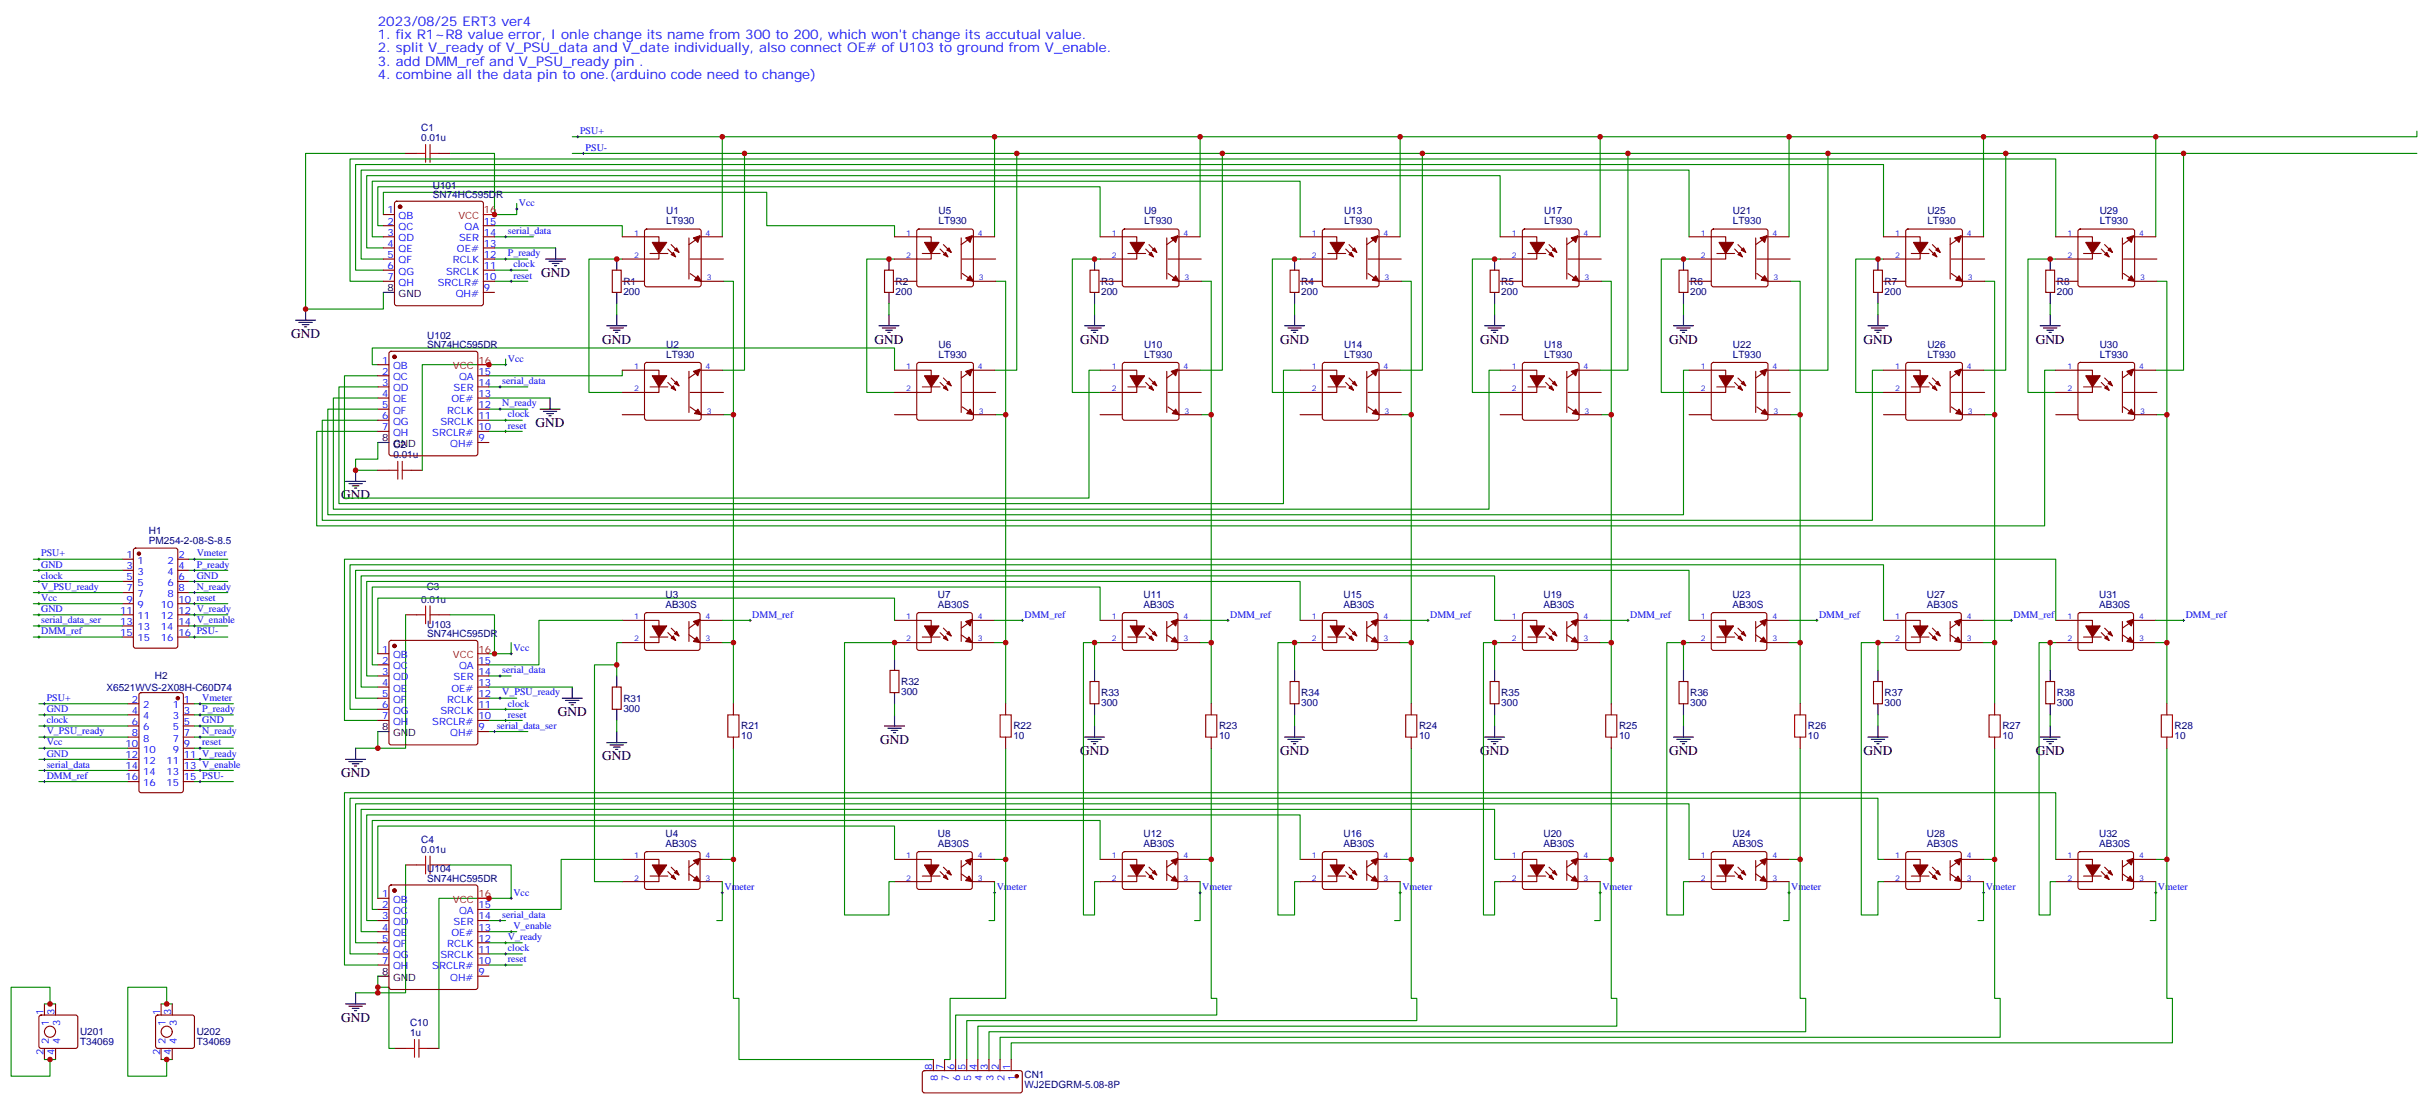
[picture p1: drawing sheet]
<svg xmlns="http://www.w3.org/2000/svg" width="771mm" height="350mm" viewBox="0 0 771 350" stroke-linecap="round" stroke-linejoin="round" font-family="sans-serif">
<defs><g id="words">
<g font-size="4.2" fill="#00f">
<text x="119.9" y="8.1">2023/08/25 ERT3 ver4</text>
<text x="119.9" y="12.3">1. fix R1~R8 value error, I onle change its name from 300 to 200, which won't change its accutual value.</text>
<text x="119.9" y="16.6">2. split V_ready of V_PSU_data and V_date individually, also connect OE# of U103 to ground from V_enable.</text>
<text x="119.9" y="20.8">3. add DMM_ref and V_PSU_ready pin .</text>
<text x="119.9" y="25">4. combine all the data pin to one.(arduino code need to change)</text>
</g>
<g font-size="4.2">
<text x="171.8" y="87.8">GND</text>
<text x="92.4" y="107.2">GND</text>
<text x="191.2" y="109">GND</text>
<text x="277.6" y="109">GND</text>
<text x="342.9" y="109">GND</text>
<text x="406.4" y="109">GND</text>
<text x="469.9" y="109">GND</text>
<text x="529.9" y="109">GND</text>
<text x="591.6" y="109">GND</text>
<text x="646.3" y="109">GND</text>
<text x="170" y="135.5">GND</text>
<text x="108.3" y="158.4">GND</text>
<text x="177.1" y="227.2">GND</text>
<text x="279.4" y="236">GND</text>
<text x="342.9" y="239.5">GND</text>
<text x="406.4" y="239.5">GND</text>
<text x="469.9" y="239.5">GND</text>
<text x="529.9" y="239.5">GND</text>
<text x="591.6" y="239.5">GND</text>
<text x="646.3" y="239.5">GND</text>
<text x="191.2" y="241.3">GND</text>
<text x="108.3" y="246.6">GND</text>
<text x="108.3" y="324.2">GND</text>
</g>
<g font-size="3.2" fill="#000080">
<text x="133.7" y="41.6">C1</text>
<text x="133.7" y="44.8">0.01u</text>
<text x="137.4" y="59.9">U101</text>
<text x="137.4" y="62.8">SN74HC595DR</text>
<text x="211.5" y="71.2">LT930</text>
<text x="211.5" y="68">U1</text>
<text x="297.9" y="71.2">LT930</text>
<text x="297.9" y="68">U5</text>
<text x="363.2" y="71.2">LT930</text>
<text x="363.2" y="68">U9</text>
<text x="426.7" y="71.2">LT930</text>
<text x="426.7" y="68">U13</text>
<text x="490.2" y="71.2">LT930</text>
<text x="490.2" y="68">U17</text>
<text x="550.2" y="71.2">LT930</text>
<text x="550.2" y="68">U21</text>
<text x="611.9" y="71.2">LT930</text>
<text x="611.9" y="68">U25</text>
<text x="666.6" y="71.2">LT930</text>
<text x="666.6" y="68">U29</text>
<text x="197.9" y="93.6">200</text>
<text x="197.9" y="90.4">R1</text>
<text x="284.3" y="93.6">200</text>
<text x="284.3" y="90.4">R2</text>
<text x="349.6" y="93.6">200</text>
<text x="349.6" y="90.4">R3</text>
<text x="413.1" y="93.6">200</text>
<text x="413.1" y="90.4">R4</text>
<text x="476.6" y="93.6">200</text>
<text x="476.6" y="90.4">R5</text>
<text x="536.6" y="93.6">200</text>
<text x="536.6" y="90.4">R6</text>
<text x="598.3" y="93.6">200</text>
<text x="598.3" y="90.4">R7</text>
<text x="653" y="93.6">200</text>
<text x="653" y="90.4">R8</text>
<text x="135.6" y="107.5">U102</text>
<text x="135.6" y="110.4">SN74HC595DR</text>
<text x="211.5" y="113.5">LT930</text>
<text x="211.5" y="110.3">U2</text>
<text x="297.9" y="113.5">LT930</text>
<text x="297.9" y="110.3">U6</text>
<text x="363.2" y="113.5">LT930</text>
<text x="363.2" y="110.3">U10</text>
<text x="426.7" y="113.5">LT930</text>
<text x="426.7" y="110.3">U14</text>
<text x="490.2" y="113.5">LT930</text>
<text x="490.2" y="110.3">U18</text>
<text x="550.2" y="113.5">LT930</text>
<text x="550.2" y="110.3">U22</text>
<text x="611.9" y="113.5">LT930</text>
<text x="611.9" y="110.3">U26</text>
<text x="666.6" y="113.5">LT930</text>
<text x="666.6" y="110.3">U30</text>
<text x="124.9" y="142.1">C2</text>
<text x="124.9" y="145.3">0.01u</text>
<text x="47.3" y="172.7">PM254-2-08-S-8.5</text>
<text x="47.3" y="169.5">H1</text>
<text x="133.7" y="191.2">0.01u</text>
<text x="135.5" y="187.3">C3</text>
<text x="211.3" y="189.8">U3</text>
<text x="297.8" y="189.8">U7</text>
<text x="363" y="189.8">U11</text>
<text x="426.5" y="189.8">U15</text>
<text x="490" y="189.8">U19</text>
<text x="550" y="189.8">U23</text>
<text x="611.7" y="189.8">U27</text>
<text x="666.4" y="189.8">U31</text>
<text x="211.3" y="193">AB30S</text>
<text x="297.8" y="193">AB30S</text>
<text x="363" y="193">AB30S</text>
<text x="426.5" y="193">AB30S</text>
<text x="490" y="193">AB30S</text>
<text x="550" y="193">AB30S</text>
<text x="611.7" y="193">AB30S</text>
<text x="666.4" y="193">AB30S</text>
<text x="135.6" y="202.1">SN74HC595DR</text>
<text x="135.6" y="199.2">U103</text>
<text x="49.2" y="215.4">H2</text>
<text x="33.8" y="219.2">X6521WVS-2X08H-C60D74</text>
<text x="286.1" y="220.6">300</text>
<text x="286.1" y="217.4">R32</text>
<text x="349.6" y="220.9">R33</text>
<text x="413.1" y="220.9">R34</text>
<text x="476.6" y="220.9">R35</text>
<text x="536.6" y="220.9">R36</text>
<text x="598.3" y="220.9">R37</text>
<text x="653" y="220.9">R38</text>
<text x="197.9" y="225.9">300</text>
<text x="197.9" y="222.7">R31</text>
<text x="349.6" y="224.1">300</text>
<text x="413.1" y="224.1">300</text>
<text x="476.6" y="224.1">300</text>
<text x="536.6" y="224.1">300</text>
<text x="598.3" y="224.1">300</text>
<text x="653" y="224.1">300</text>
<text x="235.3" y="231.4">R21</text>
<text x="321.7" y="231.4">R22</text>
<text x="387" y="231.4">R23</text>
<text x="450.5" y="231.4">R24</text>
<text x="514" y="231.4">R25</text>
<text x="574" y="231.4">R26</text>
<text x="635.7" y="231.4">R27</text>
<text x="690.4" y="231.4">R28</text>
<text x="235.3" y="234.6">10</text>
<text x="321.7" y="234.6">10</text>
<text x="387" y="234.6">10</text>
<text x="450.5" y="234.6">10</text>
<text x="514" y="234.6">10</text>
<text x="574" y="234.6">10</text>
<text x="635.7" y="234.6">10</text>
<text x="690.4" y="234.6">10</text>
<text x="133.7" y="267.4">C4</text>
<text x="211.3" y="268.8">AB30S</text>
<text x="211.3" y="265.6">U4</text>
<text x="297.8" y="268.8">AB30S</text>
<text x="297.8" y="265.6">U8</text>
<text x="363" y="268.8">AB30S</text>
<text x="363" y="265.6">U12</text>
<text x="426.5" y="268.8">AB30S</text>
<text x="426.5" y="265.6">U16</text>
<text x="490" y="268.8">AB30S</text>
<text x="490" y="265.6">U20</text>
<text x="550" y="268.8">AB30S</text>
<text x="550" y="265.6">U24</text>
<text x="611.7" y="268.8">AB30S</text>
<text x="611.7" y="265.6">U28</text>
<text x="666.4" y="268.8">AB30S</text>
<text x="666.4" y="265.6">U32</text>
<text x="133.7" y="270.6">0.01u</text>
<text x="135.6" y="279.8">SN74HC595DR</text>
<text x="135.6" y="276.8">U104</text>
<text x="25.4" y="328.5">U201</text>
<text x="62.4" y="328.5">U202</text>
<text x="130.2" y="328.8">1u</text>
<text x="130.2" y="325.6">C10</text>
<text x="25.4" y="331.7">T34069</text>
<text x="62.4" y="331.7">T34069</text>
<text x="325.3" y="345.4">WJ2EDGRM-5.08-8P</text>
<text x="325.3" y="342.2">CN1</text>
</g>
<g font-size="3.2" fill="#00f">
<text x="184.1" y="42.5">PSU+</text>
<text x="185.9" y="47.8">PSU-</text>
<text x="164.7" y="65.4">Vcc</text>
<text x="123" y="67.7">1</text>
<text x="123" y="71.3">2</text>
<text x="126.5" y="69.5">QB</text>
<text x="153.6" y="71.3">15</text>
<text x="123" y="74.8">3</text>
<text x="126.5" y="73">QC</text>
<text x="126.5" y="76.6">QD</text>
<text x="145.8" y="76.6">SER</text>
<text x="147.5" y="73">QA</text>
<text x="153.6" y="74.8">14</text>
<text x="161.2" y="74.3">serial_data</text>
<text x="123" y="78.3">4</text>
<text x="123" y="81.8">5</text>
<text x="126.5" y="80.1">QE</text>
<text x="126.5" y="83.6">QF</text>
<text x="143.8" y="83.6">RCLK</text>
<text x="145.1" y="80.1">OE#</text>
<text x="153.6" y="81.8">12</text>
<text x="153.6" y="78.3">13</text>
<text x="161.2" y="81.3">P_ready</text>
<text x="123" y="85.4">6</text>
<text x="123" y="88.9">7</text>
<text x="126.5" y="87.1">QG</text>
<text x="141.6" y="87.1">SRCLK</text>
<text x="153.6" y="88.9">10</text>
<text x="153.6" y="85.4">11</text>
<text x="163" y="84.8">clock</text>
<text x="163" y="88.4">reset</text>
<text x="126.5" y="90.7">QH</text>
<text x="139" y="90.7">SRCLR#</text>
<text x="144.7" y="94.2">QH#</text>
<text x="153.6" y="92.4">9</text>
<text x="121.3" y="115.4">1</text>
<text x="121.3" y="118.9">2</text>
<text x="124.8" y="117.1">QB</text>
<text x="151.9" y="118.9">15</text>
<text x="161.2" y="114.8">Vcc</text>
<text x="121.3" y="122.4">3</text>
<text x="121.3" y="125.9">4</text>
<text x="124.8" y="120.6">QC</text>
<text x="124.8" y="124.2">QD</text>
<text x="144" y="124.2">SER</text>
<text x="145.7" y="120.6">QA</text>
<text x="151.9" y="125.9">13</text>
<text x="151.9" y="122.4">14</text>
<text x="159.5" y="121.9">serial_data</text>
<text x="121.3" y="129.5">5</text>
<text x="124.8" y="127.7">QE</text>
<text x="124.8" y="131.2">QF</text>
<text x="142" y="131.2">RCLK</text>
<text x="143.3" y="127.7">OE#</text>
<text x="151.9" y="129.5">12</text>
<text x="159.5" y="128.9">N_ready</text>
<text x="121.3" y="133">6</text>
<text x="121.3" y="136.5">7</text>
<text x="124.8" y="134.8">QG</text>
<text x="139.8" y="134.8">SRCLK</text>
<text x="151.9" y="136.5">10</text>
<text x="151.9" y="133">11</text>
<text x="161.2" y="136">reset</text>
<text x="161.2" y="132.5">clock</text>
<text x="124.8" y="138.3">QH</text>
<text x="137.2" y="138.3">SRCLR#</text>
<text x="142.9" y="141.8">QH#</text>
<text x="151.9" y="140.1">9</text>
<text x="13.1" y="176.6">PSU+</text>
<text x="40.1" y="177.1">1</text>
<text x="43.6" y="178.9">1</text>
<text x="53.1" y="178.9">2</text>
<text x="56.6" y="177.1">2</text>
<text x="62.4" y="176.6">Vmeter</text>
<text x="13.1" y="180.1">GND</text>
<text x="13.1" y="183.6">clock</text>
<text x="40.1" y="184.1">5</text>
<text x="40.1" y="180.6">3</text>
<text x="43.6" y="185.9">5</text>
<text x="43.6" y="182.4">3</text>
<text x="53.1" y="182.4">4</text>
<text x="53.1" y="185.9">6</text>
<text x="56.6" y="180.6">4</text>
<text x="56.6" y="184.1">6</text>
<text x="62.4" y="180.1">P_ready</text>
<text x="62.4" y="183.6">GND</text>
<text x="13.1" y="187.1">V_PSU_ready</text>
<text x="13.1" y="190.7">Vcc</text>
<text x="40.1" y="191.2">9</text>
<text x="40.1" y="187.7">7</text>
<text x="43.6" y="189.4">7</text>
<text x="53.1" y="189.4">8</text>
<text x="56.6" y="187.7">8</text>
<text x="56.6" y="191.2">10 reset</text>
<text x="62.4" y="187.1">N_ready</text>
<text x="13.1" y="197.7">serial_data_ser</text>
<text x="13.1" y="194.2">GND</text>
<text x="38.1" y="194.7">11</text>
<text x="43.6" y="196.5">11</text>
<text x="43.6" y="193">9</text>
<text x="51.1" y="193">10</text>
<text x="51.1" y="196.5">12</text>
<text x="56.6" y="194.7">12 V_ready</text>
<text x="238.8" y="196">DMM_ref</text>
<text x="325.3" y="196">DMM_ref</text>
<text x="390.5" y="196">DMM_ref</text>
<text x="454" y="196">DMM_ref</text>
<text x="517.5" y="196">DMM_ref</text>
<text x="577.5" y="196">DMM_ref</text>
<text x="639.2" y="196">DMM_ref</text>
<text x="693.9" y="196">DMM_ref</text>
<text x="13.1" y="201.3">DMM_ref</text>
<text x="38.1" y="201.8">15</text>
<text x="38.1" y="198.3">13</text>
<text x="43.6" y="203.6">15</text>
<text x="43.6" y="200">13</text>
<text x="51.1" y="200">14</text>
<text x="51.1" y="203.6">16</text>
<text x="56.6" y="198.3">14 V_enable</text>
<text x="56.6" y="201.8">16 PSU-</text>
<text x="121.3" y="207.1">1</text>
<text x="124.8" y="208.8">QB</text>
<text x="163" y="206.6">Vcc</text>
<text x="121.3" y="210.6">2</text>
<text x="121.3" y="214.1">3</text>
<text x="124.8" y="212.4">QC</text>
<text x="124.8" y="215.9">QD</text>
<text x="144" y="215.9">SER</text>
<text x="145.7" y="212.4">QA</text>
<text x="151.9" y="214.1">14</text>
<text x="151.9" y="210.6">15</text>
<text x="159.5" y="213.6">serial_data</text>
<text x="121.3" y="217.7">4</text>
<text x="121.3" y="221.2">5</text>
<text x="124.8" y="219.4">QE</text>
<text x="143.3" y="219.4">OE#</text>
<text x="151.9" y="221.2">12</text>
<text x="151.9" y="217.7">13</text>
<text x="159.5" y="220.7">V_PSU_ready</text>
<text x="14.8" y="226">GND</text>
<text x="14.8" y="222.4">PSU+</text>
<text x="41.9" y="226.5">4</text>
<text x="41.9" y="223">2</text>
<text x="45.4" y="224.7">2</text>
<text x="54.9" y="224.7">1</text>
<text x="58.4" y="223">1</text>
<text x="58.4" y="226.5">3</text>
<text x="64.2" y="226">P_ready</text>
<text x="64.2" y="222.4">Vmeter</text>
<text x="121.3" y="224.7">6</text>
<text x="124.8" y="223">QF</text>
<text x="124.8" y="226.5">QG</text>
<text x="139.8" y="226.5">SRCLK</text>
<text x="142" y="223">RCLK</text>
<text x="151.9" y="224.7">11</text>
<text x="161.2" y="227.7">reset</text>
<text x="161.2" y="224.2">clock</text>
<text x="14.8" y="233">V_PSU_ready</text>
<text x="14.8" y="229.5">clock</text>
<text x="41.9" y="233.5">8</text>
<text x="41.9" y="230">6</text>
<text x="45.4" y="231.8">6</text>
<text x="45.4" y="228.2">4</text>
<text x="54.9" y="228.2">3</text>
<text x="54.9" y="231.8">5</text>
<text x="58.4" y="230">5</text>
<text x="58.4" y="233.5">7</text>
<text x="64.2" y="229.5">GND</text>
<text x="64.2" y="233">N_ready</text>
<text x="121.3" y="228.2">7</text>
<text x="124.8" y="230">QH</text>
<text x="137.2" y="230">SRCLR#</text>
<text x="142.9" y="233.5">QH#</text>
<text x="151.9" y="231.8">9</text>
<text x="151.9" y="228.2">10</text>
<text x="157.7" y="231.2">serial_data_ser</text>
<text x="14.8" y="236.5">Vcc</text>
<text x="39.9" y="237.1">10</text>
<text x="45.4" y="238.8">10</text>
<text x="45.4" y="235.3">8</text>
<text x="54.9" y="235.3">7</text>
<text x="54.9" y="238.8">9</text>
<text x="58.4" y="237.1">9</text>
<text x="64.2" y="236.5">reset</text>
<text x="14.8" y="243.6">serial_data</text>
<text x="14.8" y="240.1">GND</text>
<text x="39.9" y="244.1">14</text>
<text x="39.9" y="240.6">12</text>
<text x="45.4" y="245.9">14</text>
<text x="45.4" y="242.4">12</text>
<text x="52.9" y="242.4">11</text>
<text x="52.9" y="245.9">13</text>
<text x="58.4" y="240.6">11 V_ready</text>
<text x="58.4" y="244.1">13 V_enable</text>
<text x="14.8" y="247.1">DMM_ref</text>
<text x="39.9" y="247.6">16</text>
<text x="45.4" y="249.4">16</text>
<text x="52.9" y="249.4">15</text>
<text x="58.4" y="247.6">15 PSU-</text>
<text x="121.3" y="284.7">1</text>
<text x="124.8" y="286.5">QB</text>
<text x="163" y="284.2">Vcc</text>
<text x="230" y="282.4">Vmeter</text>
<text x="316.4" y="282.4">Vmeter</text>
<text x="381.7" y="282.4">Vmeter</text>
<text x="445.2" y="282.4">Vmeter</text>
<text x="508.7" y="282.4">Vmeter</text>
<text x="568.7" y="282.4">Vmeter</text>
<text x="630.4" y="282.4">Vmeter</text>
<text x="685.1" y="282.4">Vmeter</text>
<text x="121.3" y="288.2">2</text>
<text x="121.3" y="291.7">3</text>
<text x="124.8" y="290">QC</text>
<text x="124.8" y="293.5">QD</text>
<text x="144" y="293.5">SER</text>
<text x="145.7" y="290">QA</text>
<text x="151.9" y="291.7">14</text>
<text x="151.9" y="288.2">15</text>
<text x="159.5" y="291.2">serial_data</text>
<text x="121.3" y="295.3">4</text>
<text x="121.3" y="298.8">5</text>
<text x="124.8" y="297">QE</text>
<text x="143.3" y="297">OE#</text>
<text x="151.9" y="298.8">12</text>
<text x="151.9" y="295.3">13</text>
<text x="161.2" y="298.3">V_ready</text>
<text x="163" y="294.7">V_enable</text>
<text x="121.3" y="302.3">6</text>
<text x="121.3" y="305.9">7</text>
<text x="124.8" y="300.6">QF</text>
<text x="124.8" y="304.1">QG</text>
<text x="139.8" y="304.1">SRCLK</text>
<text x="142" y="300.6">RCLK</text>
<text x="151.9" y="305.9">10</text>
<text x="151.9" y="302.3">11</text>
<text x="161.2" y="301.8">clock</text>
<text x="161.2" y="305.3">reset</text>
<text x="124.8" y="307.6">QH</text>
<text x="137.2" y="307.6">SRCLR#</text>
<text x="142.9" y="311.1">QH#</text>
<text x="151.9" y="309.4">9</text>
<text x="13.8" y="321.9" transform="rotate(-90 13.8 321.9)">1</text>
<text x="17.3" y="321.9" transform="rotate(-90 17.3 321.9)">3</text>
<text x="50.8" y="321.9" transform="rotate(-90 50.8 321.9)">1</text>
<text x="54.3" y="321.9" transform="rotate(-90 54.3 321.9)">3</text>
<text x="15.5" y="325.4" transform="rotate(-90 15.5 325.4)">1</text>
<text x="19" y="325.4" transform="rotate(-90 19 325.4)">3</text>
<text x="52.6" y="325.4" transform="rotate(-90 52.6 325.4)">1</text>
<text x="56.1" y="325.4" transform="rotate(-90 56.1 325.4)">3</text>
<text x="13.8" y="334.9" transform="rotate(-90 13.8 334.9)">2</text>
<text x="15.5" y="331.4" transform="rotate(-90 15.5 331.4)">2</text>
<text x="17.3" y="334.9" transform="rotate(-90 17.3 334.9)">4</text>
<text x="19" y="331.4" transform="rotate(-90 19 331.4)">4</text>
<text x="50.8" y="334.9" transform="rotate(-90 50.8 334.9)">2</text>
<text x="52.6" y="331.4" transform="rotate(-90 52.6 331.4)">2</text>
<text x="54.3" y="334.9" transform="rotate(-90 54.3 334.9)">4</text>
<text x="56.1" y="331.4" transform="rotate(-90 56.1 331.4)">4</text>
<text x="296" y="339.5" transform="rotate(-90 296 339.5)">8</text>
<text x="299.5" y="339.5" transform="rotate(-90 299.5 339.5)">7</text>
<text x="303" y="339.5" transform="rotate(-90 303 339.5)">6</text>
<text x="306.6" y="339.5" transform="rotate(-90 306.6 339.5)">5</text>
<text x="310.1" y="339.5" transform="rotate(-90 310.1 339.5)">4</text>
<text x="313.6" y="339.5" transform="rotate(-90 313.6 339.5)">3</text>
<text x="317.1" y="339.5" transform="rotate(-90 317.1 339.5)">2</text>
<text x="320.7" y="339.5" transform="rotate(-90 320.7 339.5)">1</text>
<text x="297.7" y="343" transform="rotate(-90 297.7 343)">8</text>
<text x="301.3" y="343" transform="rotate(-90 301.3 343)">7</text>
<text x="304.8" y="343" transform="rotate(-90 304.8 343)">6</text>
<text x="308.3" y="343" transform="rotate(-90 308.3 343)">5</text>
<text x="311.9" y="343" transform="rotate(-90 311.9 343)">4</text>
<text x="315.4" y="343" transform="rotate(-90 315.4 343)">3</text>
<text x="318.9" y="343" transform="rotate(-90 318.9 343)">2</text>
<text x="322.4" y="343" transform="rotate(-90 322.4 343)">1</text>
</g>
<g font-size="3.2" fill="#f00">
<text x="145.6" y="69.5">VCC</text>
<text x="153.6" y="67.7">16</text>
<text x="143.8" y="117.1">VCC</text>
<text x="151.9" y="115.4">16</text>
<text x="143.8" y="208.8">VCC</text>
<text x="151.9" y="207.1">16</text>
<text x="143.8" y="286.5">VCC</text>
<text x="151.9" y="284.7">16</text>
</g>
<g font-size="3.2">
<text x="123" y="92.4">8</text>
<text x="126.5" y="94.2">GND</text>
<text x="121.3" y="140.1">8</text>
<text x="124.8" y="141.8">GND</text>
<text x="121.3" y="231.8">8</text>
<text x="124.8" y="233.5">GND</text>
<text x="121.3" y="309.4">8</text>
<text x="124.8" y="311.1">GND</text>
</g>
<g font-size="2.5" fill="#00f">
<text x="201.3" y="74.8">1</text>
<text x="224" y="74.8">4</text>
<text x="287.7" y="74.8">1</text>
<text x="310.4" y="74.8">4</text>
<text x="353" y="74.8">1</text>
<text x="375.7" y="74.8">4</text>
<text x="416.5" y="74.8">1</text>
<text x="439.2" y="74.8">4</text>
<text x="480" y="74.8">1</text>
<text x="502.7" y="74.8">4</text>
<text x="539.9" y="74.8">1</text>
<text x="562.7" y="74.8">4</text>
<text x="601.7" y="74.8">1</text>
<text x="624.4" y="74.8">4</text>
<text x="656.4" y="74.8">1</text>
<text x="679.1" y="74.8">4</text>
<text x="201.3" y="81.8">2</text>
<text x="287.7" y="81.8">2</text>
<text x="353" y="81.8">2</text>
<text x="416.5" y="81.8">2</text>
<text x="480" y="81.8">2</text>
<text x="539.9" y="81.8">2</text>
<text x="601.7" y="81.8">2</text>
<text x="656.4" y="81.8">2</text>
<text x="224.4" y="88.9">3</text>
<text x="310.8" y="88.9">3</text>
<text x="376.1" y="88.9">3</text>
<text x="439.6" y="88.9">3</text>
<text x="503.1" y="88.9">3</text>
<text x="563" y="88.9">3</text>
<text x="624.8" y="88.9">3</text>
<text x="679.4" y="88.9">3</text>
<text x="201.3" y="117.1">1</text>
<text x="224" y="117.1">4</text>
<text x="287.7" y="117.1">1</text>
<text x="310.4" y="117.1">4</text>
<text x="353" y="117.1">1</text>
<text x="375.7" y="117.1">4</text>
<text x="416.5" y="117.1">1</text>
<text x="439.2" y="117.1">4</text>
<text x="480" y="117.1">1</text>
<text x="502.7" y="117.1">4</text>
<text x="539.9" y="117.1">1</text>
<text x="562.7" y="117.1">4</text>
<text x="601.7" y="117.1">1</text>
<text x="624.4" y="117.1">4</text>
<text x="656.4" y="117.1">1</text>
<text x="679.1" y="117.1">4</text>
<text x="201.3" y="124.2">2</text>
<text x="287.7" y="124.2">2</text>
<text x="353" y="124.2">2</text>
<text x="416.5" y="124.2">2</text>
<text x="480" y="124.2">2</text>
<text x="539.9" y="124.2">2</text>
<text x="601.7" y="124.2">2</text>
<text x="656.4" y="124.2">2</text>
<text x="224.4" y="131.2">3</text>
<text x="310.8" y="131.2">3</text>
<text x="376.1" y="131.2">3</text>
<text x="439.6" y="131.2">3</text>
<text x="503.1" y="131.2">3</text>
<text x="563" y="131.2">3</text>
<text x="624.8" y="131.2">3</text>
<text x="679.4" y="131.2">3</text>
<text x="201.3" y="196.5">1</text>
<text x="224" y="196.5">4</text>
<text x="287.7" y="196.5">1</text>
<text x="310.4" y="196.5">4</text>
<text x="353" y="196.5">1</text>
<text x="375.7" y="196.5">4</text>
<text x="416.5" y="196.5">1</text>
<text x="439.2" y="196.5">4</text>
<text x="480" y="196.5">1</text>
<text x="502.7" y="196.5">4</text>
<text x="539.9" y="196.5">1</text>
<text x="562.7" y="196.5">4</text>
<text x="601.7" y="196.5">1</text>
<text x="624.4" y="196.5">4</text>
<text x="656.4" y="196.5">1</text>
<text x="679.1" y="196.5">4</text>
<text x="201.3" y="203.6">2</text>
<text x="224" y="203.6">3</text>
<text x="287.7" y="203.6">2</text>
<text x="310.4" y="203.6">3</text>
<text x="353" y="203.6">2</text>
<text x="375.7" y="203.6">3</text>
<text x="416.5" y="203.6">2</text>
<text x="439.2" y="203.6">3</text>
<text x="480" y="203.6">2</text>
<text x="502.7" y="203.6">3</text>
<text x="539.9" y="203.6">2</text>
<text x="562.7" y="203.6">3</text>
<text x="601.7" y="203.6">2</text>
<text x="624.4" y="203.6">3</text>
<text x="656.4" y="203.6">2</text>
<text x="679.1" y="203.6">3</text>
<text x="201.3" y="272.3">1</text>
<text x="224" y="272.3">4</text>
<text x="287.7" y="272.3">1</text>
<text x="310.4" y="272.3">4</text>
<text x="353" y="272.3">1</text>
<text x="375.7" y="272.3">4</text>
<text x="416.5" y="272.3">1</text>
<text x="439.2" y="272.3">4</text>
<text x="480" y="272.3">1</text>
<text x="502.7" y="272.3">4</text>
<text x="539.9" y="272.3">1</text>
<text x="562.7" y="272.3">4</text>
<text x="601.7" y="272.3">1</text>
<text x="624.4" y="272.3">4</text>
<text x="656.4" y="272.3">1</text>
<text x="679.1" y="272.3">4</text>
<text x="201.3" y="279.4">2</text>
<text x="224" y="279.4">3</text>
<text x="287.7" y="279.4">2</text>
<text x="310.4" y="279.4">3</text>
<text x="353" y="279.4">2</text>
<text x="375.7" y="279.4">3</text>
<text x="416.5" y="279.4">2</text>
<text x="439.2" y="279.4">3</text>
<text x="480" y="279.4">2</text>
<text x="502.7" y="279.4">3</text>
<text x="539.9" y="279.4">2</text>
<text x="562.7" y="279.4">3</text>
<text x="601.7" y="279.4">2</text>
<text x="624.4" y="279.4">3</text>
<text x="656.4" y="279.4">2</text>
<text x="679.1" y="279.4">3</text>
</g>
</g></defs>
<g fill="none" stroke="#008700" stroke-width=".35">
<path d="M128.8 48.7h-31.8v49.4h24.7v-5.3M142.9 48.7h14.1v19.4h7v-3.5M181.7 48.7h585.6M229.3 43.4v31.7M236.4 48.7v68.8h-7.1M315.7 43.4v31.7M322.8 48.7v68.8h-7.1M381 43.4v31.7M388.1 48.7v68.8h-7.1M444.5 43.4v31.7M451.6 48.7v68.8h-7.1M508 43.4v31.7"/>
<path d="M516.8 48.7v68.8h-8.8M568 43.4v31.7M580.3 48.7v68.8h-12.3M629.7 43.4v31.7M636.8 48.7v68.8h-7.1M684.4 43.4v31.7M693.2 48.7v68.8h-8.8M767.3 41.6v1.8h-585.6M121.7 68.1v-7.1h121.7v10.6h40.6v3.5M121.7 71.6h-1.8v-12.3h229.3v15.8M121.7 75.1h-3.5v-17.6h294.5v17.6M157 71.6h40.6v3.5"/>
<path d="M157 78.7h19.4M157 75.1h12.3M476.2 75.1v-19.4h-359.8v23h5.3M536.2 75.1v-21.1h-421.5v28.2h7M598 75.1v-22.9h-485.1v33.5h8.8M652.6 75.1v-24.7h-541.5v38.9h10.6M157 85.7h10.6M157 89.3h10.6M157 82.2h10.6M195.8 96.3v3.5M197.6 82.2h-10.6v42.3h10.6M229.7 89.3h3.1v134"/>
<path d="M282.2 96.3v3.5M284 82.2h-8.8v42.3h8.8M316.1 89.3h3.2v134M347.5 96.3v3.5M349.2 82.2h-8.8v42.3h8.8M381.4 89.3h3.1v134M411 96.3v3.5M412.7 82.2h-8.8v42.3h8.8M444.9 89.3h3.1v134M474.5 96.3v3.5M476.2 82.2h-8.8v42.3h8.8M508.4 89.3h3.1v134"/>
<path d="M534.5 96.3v3.5M536.2 82.2h-8.8v42.3h8.8M568.3 89.3h3.2v134M596.2 96.3v3.5M598 82.2h-8.9v42.3h8.9M630.1 89.3h3.1v134M650.9 96.3v3.5M652.6 82.2h-8.8v42.3h8.8M684.7 89.3h3.2v134M119.9 115.7h-1.7v-5.3h165.8v7.1M160.5 113.9v1.8h-26.4v33.5M197.6 117.5v1.7h-42.4"/>
<path d="M349.2 117.5h-3.5v40.5h-236.3v-38.8h10.5M412.7 117.5h-5.2v42.3h-299.9v-37h12.3M476.2 117.5h-3.5v44.1h-366.9v-35.3h14.1M536.2 117.5h-1.7v45.8h-430.4v-33.5h15.8M598 117.5h-3.6v47.6h-492.1v-31.8h17.6M652.6 117.5h-3.5v49.4h-548.6v-30h19.4M155.2 136.9h10.6M155.2 133.3h10.6M155.2 126.3h19.4M155.2 122.8h12.4M155.2 129.8h12.4M229.7 131.6h3.1"/>
<path d="M316.1 131.6h3.2M381.4 131.6h3.1M444.9 131.6h3.1M508.4 131.6h3.1M568.3 131.6h3.2M630.1 131.6h3.1M684.7 131.6h3.2M119.9 140.4v5.3h-7v3.5h7M10.6 177.4h28.2M60 177.4h12.3M10.6 181h28.2M10.6 184.5h28.2"/>
<path d="M10.6 188h28.2M10.6 191.6h28.2M10.6 198.6h28.2M10.6 195.1h28.2M60 181h12.3M60 184.5h12.3M60 188h12.3M60 191.6h12.3M60 195.1h12.3M60 198.6h12.3M128.8 195.1v42.3h-8.9M142.9 195.1h14.1v12.3"/>
<path d="M197.6 196.8h-26.5v14.2h-15.9M229.3 196.8h8.8M284 196.8v-7h-164.1v17.6M315.7 196.8h8.9M349.2 196.8v-10.5h-231v24.7h1.7M381 196.8h8.8M412.7 196.8v-12.3h-296.3v30h3.5M444.5 196.8h8.8M476.2 196.8h-1.7v-14.1h-359.8v35.3h5.2M508 196.8h8.8M536.2 196.8v-15.8h-423.3v40.5h7M568 196.8h8.8"/>
<path d="M598 196.8v-17.6h-486.9v45.9h8.8M629.7 196.8h8.8M652.6 196.8v-19.4h-543.2v51.2h10.5M684.4 196.8h8.8M10.6 202.1h28.2M60 202.1h12.3M155.2 218h26.5M155.2 214.5h7.1M162.3 203.9v3.5h-7.1M195.8 211h-7.1v68.8h8.9M197.6 203.9h-1.8v10.6M229.3 203.9h3.5"/>
<path d="M284 209.2v-5.3h-15.9v86.4h14.1v-10.5h1.8M315.7 203.9h3.6M347.5 203.9h-3.5v86.4h3.5v-10.5h1.7M349.2 203.9h-1.7v8.8M381 203.9h3.5M411 203.9h-5.3v86.4h5.3v-10.5h1.7M412.7 203.9h-1.7v8.8M444.5 203.9h3.5M474.5 203.9h-3.5v86.4h3.5v-10.5h1.7M476.2 203.9h-1.7v8.8M508 203.9h3.5M534.5 203.9h-5.3v86.4h5.3v-10.5h1.7"/>
<path d="M536.2 203.9h-1.7v8.8M568 203.9h3.5M596.2 203.9h-5.3v86.4h5.3v-10.5h1.8M598 203.9h-1.8v8.8M629.7 203.9h3.5M650.9 203.9h-3.6v86.4h3.6v-10.5h1.7M652.6 203.9h-1.7v8.8M684.4 203.9h3.5M12.3 237.4h28.3M12.3 233.9h28.3M12.3 230.4h28.3M12.3 226.8h28.3"/>
<path d="M12.3 223.3h28.3M61.7 237.4h12.4M61.7 233.9h12.4M61.7 230.4h12.4M61.7 226.8h12.4M61.7 223.3h12.4M119.9 232.1v5.3h-7M155.2 228.6h10.6M155.2 225.1h10.6M155.2 232.1h12.4M155.2 221.5h8.8M195.8 228.6v3.5"/>
<path d="M232.8 237.4v79.4h1.8v19.4h61.7M284 223.3v3.5M319.3 237.4v35.3h-3.6M347.5 226.8v3.6M384.5 237.4v79.4h1.8v5.3h-82.9v14.1M411 226.8v3.6M448 237.4v79.4h1.8v7h-142.9v12.4M474.5 226.8v3.6M511.5 237.4v79.4h1.8v8.8h-202.9v10.6M534.5 226.8v3.6M571.5 237.4v79.4h1.8v10.6h-259.3v8.8M596.2 226.8v3.6"/>
<path d="M633.2 237.4v79.4h1.8v12.3h-317.5v7.1M650.9 226.8v3.6M687.9 237.4v79.4h1.8v14.1h-368.7v5.3M12.3 240.9h28.3M12.3 248h28.3M12.3 244.5h28.3M61.7 248h12.4M61.7 244.5h12.4M61.7 240.9h12.4M128.8 274.5v40.5h-8.9M142.9 274.5h19.4v10.5h-23v47.7M197.6 272.7h-19.4v15.9h-23"/>
<path d="M229.3 279.8v12.3h-1.8M229.3 272.7h3.5M284 272.7v-10.6h-164.1v22.9M315.7 279.8v12.3h-1.7M319.3 272.7v44.1h-17.7v19.4h-1.7M349.2 272.7v-12.4h-231v28.3h1.7M381 279.8v12.3h-1.8M381 272.7h3.5M412.7 272.7v-14.1h-296.3v33.5h3.5M444.5 279.8v12.3h-1.8M444.5 272.7h3.5M476.2 272.7h-1.7v-15.9h-359.8v38.8h5.2"/>
<path d="M508 279.8v12.3h-1.8M508 272.7h3.5M536.2 272.7v-17.6h-423.3v44.1h7M568 279.8v12.3h-1.8M568 272.7h3.5M598 272.7h-1.8v-19.4h-485.1v49.4h8.8M629.7 279.8v12.3h-1.8M629.7 272.7h3.5M652.6 272.7v-21.2h-543.2v54.7h10.5M684.4 279.8v12.3h-1.8M684.4 272.7h3.5M155.2 295.6h8.8"/>
<path d="M155.2 292.1h5.3M155.2 299.2h10.6M14.1 318.6h3.5M15.9 318.6v-5.3h-12.4v28.2h12.4v-5.3M51.2 318.6h3.5M52.9 318.6v-5.3h-12.3v28.2h12.3v-5.3M119.9 309.7v5.3h-7M119.9 313.3h3.6v19.4h1.7M155.2 302.7h10.6M155.2 306.2h10.6M14.1 336.2h3.5M51.2 336.2h3.5"/>
</g>
<g fill="none" stroke="#000" stroke-width=".32">
<path d="M183.1 43.4h.7M183.4 43v.7M184.9 48.7h.7M185.2 48.3v.7M160.2 75.1h.7M160.5 74.8v.7M163.7 66.3h.7M164 66v.7M160.2 82.2h.7M160.5 81.8v.7M161.9 85.7h.7M161.9 89.3h.7"/>
<path d="M162.3 85.4v.7M162.3 88.9v.7M160.2 115.7h.7M160.5 115.4v.7M158.4 122.8h.7M158.4 129.8h.7M158.7 122.4v.7M158.7 129.5v.7M160.2 136.9h.7M160.2 133.3h.7M160.5 133v.7M160.5 136.5v.7"/>
<path d="M12 177.4h.7M12.3 177.1v.7M61.4 177.4h.7M61.7 177.1v.7M12 181h.7M12 188h.7M12 198.6h.7M12 195.1h.7M12 191.6h.7M12 184.5h.7M12.3 180.6v.7M12.3 184.1v.8"/>
<path d="M12.3 187.7v.7M12.3 191.2v.7M12.3 194.7v.7M12.3 198.3v.7M61.4 181h.7M61.4 188h.7M61.4 198.6h.7M61.4 195.1h.7M61.4 191.6h.7M61.4 184.5h.7M61.7 180.6v.7M61.7 184.1v.8"/>
<path d="M61.7 187.7v.7M61.7 191.2v.7M61.7 194.7v.7M61.7 198.3v.7M237.8 196.8h.7M238.1 196.5v.7M324.2 196.8h.7M324.6 196.5v.7M389.5 196.8h.7M389.8 196.5v.7M453 196.8h.7M453.3 196.5v.7"/>
<path d="M516.5 196.8h.7M516.8 196.5v.7M576.4 196.8h.7M576.8 196.5v.7M638.2 196.8h.7M638.5 196.5v.7M692.9 196.8h.7M693.2 196.5v.7M12 202.1h.7M12.3 201.8v.7M61.4 202.1h.7M61.7 201.8v.7"/>
<path d="M158.4 214.5h.7M158.7 214.1v.7M161.9 207.4h.7M162.3 207.1v.7M13.8 233.9h.7M13.8 226.8h.7M13.8 223.3h.7M13.8 230.4h.7M13.8 237.4h.7M14.1 223v.7M14.1 226.5v.7M14.1 230v.7"/>
<path d="M14.1 233.5v.7M14.1 237.1v.7M63.1 233.9h.8M63.1 226.8h.8M63.1 223.3h.8M63.1 230.4h.8M63.1 237.4h.8M63.5 223v.7M63.5 226.5v.7M63.5 230v.7M63.5 233.5v.7M63.5 237.1v.7"/>
<path d="M156.6 232.1h.7M157 231.8v.7M158.4 221.5h.7M158.7 221.2v.7M160.2 228.6h.7M160.2 225.1h.7M160.5 224.7v.7M160.5 228.2v.8M13.8 244.5h.7M13.8 248h.7M13.8 240.9h.7M14.1 240.6v.7"/>
<path d="M14.1 244.1v.7M14.1 247.6v.8M63.1 244.5h.8M63.1 248h.8M63.1 240.9h.8M63.5 240.6v.7M63.5 244.1v.7M63.5 247.6v.8M158.4 292.1h.7M158.7 291.7v.8M160.2 299.2h.7M160.5 298.8v.7"/>
<path d="M161.9 295.6h.7M161.9 285h.7M162.3 284.7v.7M162.3 295.3v.7M229 283.3h.7M229.3 282.9v.7M315.4 283.3h.7M315.7 282.9v.7M380.6 283.3h.8M381 282.9v.7M444.1 283.3h.8M444.5 282.9v.7"/>
<path d="M507.6 283.3h.8M508 282.9v.7M567.6 283.3h.7M568 282.9v.7M629.4 283.3h.7M629.7 282.9v.7M684 283.3h.7M684.4 282.9v.7M160.2 302.7h.7M160.2 306.2h.7M160.5 302.3v.7M160.5 305.9v.7"/>
</g>
<g fill="none" stroke="#a10000" stroke-width=".35">
<path d="M132.3 48.7h2.8M135.1 45.9v5.6M136.5 48.7h2.8M136.5 45.9v5.6M123.5 149.2h2.8M126.3 146.4v5.6M127.7 149.2h2.8M127.7 146.4v5.6M132.3 195.1h2.8M135.1 192.3v5.6M136.5 192.3v5.6M136.5 195.1h2.8"/>
<path d="M231.1 226.8h3.5v7.1h-3.5zM317.5 226.8h3.5v7.1h-3.5zM382.8 226.8h3.5v7.1h-3.5zM446.3 226.8h3.5v7.1h-3.5zM509.8 226.8h3.5v7.1h-3.5zM569.7 226.8h3.6v7.1h-3.6zM631.5 226.8h3.5v7.1h-3.5zM686.2 226.8h3.5v7.1h-3.5zM132.3 274.5h2.8M135.1 271.6v5.7M136.5 271.6v5.7M136.5 274.5h2.8"/>
<path d="M128.8 332.7h2.8M131.6 329.8v5.7M133 332.7h2.8M133 329.8v5.7"/>
</g>
<g fill="none" stroke="#870000" stroke-width=".35">
<path d="M128.8 48.7h3.5M139.3 48.7h3.6M121.7 68.1h3.5M121.7 71.6h3.5M121.7 75.1h3.5M121.7 78.7h3.5M125.5 64.1l.4-.2h26.9l.5 .2 .2 .5v31.7l-.3 .5-.4 .2h-26.9l-.5-.2-.2-.5v-31.7zM153.5 71.6h3.5M153.5 75.1h3.5M153.5 78.7h3.5M197.6 75.1h11.6v7.1h-11.6M204.8 72.9l.5-.2h16.6l.5 .2 .2 .5v16.9l-.2 .5-.5 .2h-16.6l-.5-.2-.2-.5v-16.9z"/>
<path d="M212 79l2.5 2.5M213.1 77.6l2.4 2.5M218.7 75.5v13M229.3 75.1h-7.1l-3.5 2.5M284 75.1h11.6v7.1h-11.6M291.3 72.9l.4-.2h16.6l.5 .2 .2 .5v16.9l-.2 .5-.5 .2h-16.6l-.5-.2-.2-.5v-16.9zM298.4 79l2.5 2.5M299.5 77.6l2.5 2.5M305.2 75.5v13M315.7 75.1h-7l-3.5 2.5M349.2 75.1h11.7v7.1h-11.7M356.5 72.9l.5-.2h16.6l.5 .2 .2 .5v16.9l-.2 .5-.5 .2h-16.6l-.5-.2-.2-.5v-16.9z"/>
<path d="M363.7 79l2.5 2.5M364.8 77.6l2.4 2.5M370.4 75.5v13M381 75.1h-7.1l-3.5 2.5M412.7 75.1h11.7v7.1h-11.7M420 72.9l.5-.2h16.6l.5 .2 .2 .5v16.9l-.2 .5-.5 .2h-16.6l-.5-.2-.2-.5v-16.9zM427.2 79l2.5 2.5M428.3 77.6l2.4 2.5M433.9 75.5v13M444.5 75.1h-7.1l-3.5 2.5M476.2 75.1h11.7v7.1h-11.7M483.5 72.9l.5-.2h16.6l.5 .2 .2 .5v16.9l-.2 .5-.5 .2h-16.6l-.5-.2-.2-.5v-16.9z"/>
<path d="M490.7 79l2.5 2.5M491.8 77.6l2.4 2.5M497.4 75.5v13M508 75.1h-7.1l-3.5 2.5M536.2 75.1h11.7v7.1h-11.7M543.5 72.9l.5-.2h16.6l.5 .2 .2 .5v16.9l-.3 .5-.4 .2h-16.6l-.5-.2-.2-.5v-16.9zM550.7 79l2.5 2.5M551.7 77.6l2.5 2.5M557.4 75.5v13M568 75.1h-7.1l-3.5 2.5M598 75.1h11.6v7.1h-11.6M605.2 72.9l.5-.2h16.6l.5 .2 .2 .5v16.9l-.2 .5-.5 .2h-16.6l-.5-.2-.2-.5v-16.9z"/>
<path d="M612.4 79l2.5 2.5M613.5 77.6l2.4 2.5M619.1 75.5v13M629.7 75.1h-7l-3.6 2.5M652.6 75.1h11.7v7.1h-11.7M659.9 72.9l.5-.2h16.6l.5 .2 .2 .5v16.9l-.2 .5-.5 .2h-16.6l-.5-.2-.2-.5v-16.9zM667.1 79l2.5 2.5M668.2 77.6l2.4 2.5M673.8 75.5v13M684.4 75.1h-7.1l-3.5 2.5M121.7 82.2h3.5M121.7 85.7h3.5"/>
<path d="M121.7 89.3h3.5M153.5 82.2h3.5M153.5 85.7h3.5M153.5 89.3h3.5M153.5 92.8h3.5M194.4 85.7h2.8v7.1h-2.8zM197.6 89.3h7M206.4 80.4h5.6M219.1 82.2h10.6M219.1 86.8l3.5 2.5h7.1M280.8 85.7h2.8v7.1h-2.8zM284 89.3h7"/>
<path d="M292.8 80.4h5.6M305.5 82.2h10.6M305.5 86.8l3.5 2.5h7.1M346.1 85.7h2.8v7.1h-2.8zM349.2 89.3h7.1M358.1 80.4h5.6M370.8 82.2h10.6M370.8 86.8l3.5 2.5h7.1M409.6 85.7h2.8v7.1h-2.8zM412.7 89.3h7.1M421.6 80.4h5.6M434.3 82.2h10.6"/>
<path d="M434.3 86.8l3.5 2.5h7.1M473.1 85.7h2.8v7.1h-2.8zM476.2 89.3h7.1M485.1 80.4h5.6M497.8 82.2h10.6M497.8 86.8l3.5 2.5h7.1M533 85.7h2.9v7.1h-2.9zM536.2 89.3h7.1M545 80.4h5.7M557.7 82.2h10.6M557.7 86.8l3.6 2.5h7M594.8 85.7h2.8v7.1h-2.8z"/>
<path d="M598 89.3h7M606.8 80.4h5.6M619.5 82.2h10.6M619.5 86.8l3.5 2.5h7.1M649.5 85.7h2.8v7.1h-2.8zM652.6 89.3h7.1M661.5 80.4h5.6M674.2 82.2h10.5M674.2 86.8l3.5 2.5h7M119.9 115.7h3.6M119.9 119.2h3.6M123.7 111.7l.5-.2h26.8l.5 .2 .2 .5v31.7l-.2 .5-.5 .2h-26.8l-.5-.2-.2-.5v-31.7z"/>
<path d="M151.7 119.2h3.5M197.6 117.5h11.6v7h-11.6M204.8 115.2l.5-.2h16.6l.5 .2 .2 .5v16.9l-.2 .5-.5 .2h-16.6l-.5-.2-.2-.5v-16.9zM213.1 119.9l2.4 2.5M218.7 117.8v13.1M229.3 117.5h-7.1l-3.5 2.4M284 117.5h11.6v7h-11.6M291.3 115.2l.4-.2h16.6l.5 .2 .2 .5v16.9l-.2 .5-.5 .2h-16.6l-.5-.2-.2-.5v-16.9zM299.5 119.9l2.5 2.5M305.2 117.8v13.1M315.7 117.5h-7l-3.5 2.4M349.2 117.5h11.7v7h-11.7"/>
<path d="M356.5 115.2l.5-.2h16.6l.5 .2 .2 .5v16.9l-.2 .5-.5 .2h-16.6l-.5-.2-.2-.5v-16.9zM364.8 119.9l2.4 2.5M370.4 117.8v13.1M381 117.5h-7.1l-3.5 2.4M412.7 117.5h11.7v7h-11.7M420 115.2l.5-.2h16.6l.5 .2 .2 .5v16.9l-.2 .5-.5 .2h-16.6l-.5-.2-.2-.5v-16.9zM428.3 119.9l2.4 2.5M433.9 117.8v13.1M444.5 117.5h-7.1l-3.5 2.4M476.2 117.5h11.7v7h-11.7M483.5 115.2l.5-.2h16.6l.5 .2 .2 .5v16.9l-.2 .5-.5 .2h-16.6l-.5-.2-.2-.5v-16.9zM491.8 119.9l2.4 2.5"/>
<path d="M497.4 117.8v13.1M508 117.5h-7.1l-3.5 2.4M536.2 117.5h11.7v7h-11.7M543.5 115.2l.5-.2h16.6l.5 .2 .2 .5v16.9l-.3 .5-.4 .2h-16.6l-.5-.2-.2-.5v-16.9zM551.7 119.9l2.5 2.5M557.4 117.8v13.1M568 117.5h-7.1l-3.5 2.4M598 117.5h11.6v7h-11.6M605.2 115.2l.5-.2h16.6l.5 .2 .2 .5v16.9l-.2 .5-.5 .2h-16.6l-.5-.2-.2-.5v-16.9zM613.5 119.9l2.4 2.5M619.1 117.8v13.1M629.7 117.5h-7l-3.6 2.4"/>
<path d="M652.6 117.5h11.7v7h-11.7M659.9 115.2l.5-.2h16.6l.5 .2 .2 .5v16.9l-.2 .5-.5 .2h-16.6l-.5-.2-.2-.5v-16.9zM668.2 119.9l2.4 2.5M673.8 117.8v13.1M684.4 117.5h-7.1l-3.5 2.4M119.9 122.8h3.6M119.9 126.3h3.6M119.9 129.8h3.6M119.9 133.3h3.6M119.9 136.9h3.6M151.7 122.8h3.5M151.7 126.3h3.5"/>
<path d="M151.7 129.8h3.5M151.7 133.3h3.5M151.7 136.9h3.5M197.6 131.6h7M206.4 122.8h5.6M212 121.4l2.5 2.4M219.1 129.1l3.5 2.5h7.1M219.1 124.5h10.6M284 131.6h7M292.8 122.8h5.6M298.4 121.4l2.5 2.4M305.5 129.1l3.5 2.5h7.1"/>
<path d="M305.5 124.5h10.6M349.2 131.6h7.1M358.1 122.8h5.6M363.7 121.4l2.5 2.4M370.8 129.1l3.5 2.5h7.1M370.8 124.5h10.6M412.7 131.6h7.1M421.6 122.8h5.6M427.2 121.4l2.5 2.4M434.3 129.1l3.5 2.5h7.1M434.3 124.5h10.6M476.2 131.6h7.1"/>
<path d="M485.1 122.8h5.6M490.7 121.4l2.5 2.4M497.8 129.1l3.5 2.5h7.1M497.8 124.5h10.6M536.2 131.6h7.1M545 122.8h5.7M550.7 121.4l2.5 2.4M557.7 129.1l3.6 2.5h7M557.7 124.5h10.6M598 131.6h7M606.8 122.8h5.6M612.4 121.4l2.5 2.4"/>
<path d="M619.5 129.1l3.5 2.5h7.1M619.5 124.5h10.6M652.6 131.6h7.1M661.5 122.8h5.6M667.1 121.4l2.5 2.4M674.2 129.1l3.5 2.5h7M674.2 124.5h10.5M119.9 149.2h3.6M130.5 149.2h3.6M151.7 140.4h3.5M38.8 177.4h3.5M42.6 174.1l.4-.2h12.7l.7 .5v30.6l-.4 .6-13 .1-.6-.5-.1-30.6z"/>
<path d="M56.4 177.4h3.6M38.8 195.1h3.5M38.8 181h3.5M38.8 198.6h3.5M38.8 184.5h3.5M38.8 188h3.5M38.8 191.6h3.5M56.4 195.1h3.6M56.4 181h3.6M56.4 198.6h3.6M56.4 184.5h3.6M56.4 188h3.6"/>
<path d="M56.4 191.6h3.6M128.8 195.1h3.5M139.3 195.1h3.6M197.6 196.8h11.6v7.1h-11.6M204.8 194.6l.5-.2h16.5l.4 .7v10.8l-.7 .5-16.5-.1-.4-.6v-10.6zM213.1 199.3l2.4 2.5M218.7 197.2v6.4M229.3 196.8h-7.1l-3.5 2.5M284 196.8h11.6v7.1h-11.6M291.3 194.6l.4-.2h16.5l.5 .7-.1 10.8-.6 .5-16.5-.1-.5-.6v-10.6zM299.5 199.3l2.5 2.5M305.2 197.2v6.4"/>
<path d="M315.7 196.8h-7l-3.5 2.5M349.2 196.8h11.7v7.1h-11.7M356.5 194.6l.5-.2h16.5l.4 .7v10.8l-.7 .5-16.5-.1-.4-.6v-10.6zM364.8 199.3l2.4 2.5M370.4 197.2v6.4M381 196.8h-7.1l-3.5 2.5M412.7 196.8h11.7v7.1h-11.7M420 194.6l.5-.2h16.5l.4 .7v10.8l-.7 .5-16.5-.1-.4-.6v-10.6zM428.3 199.3l2.4 2.5M433.9 197.2v6.4M444.5 196.8h-7.1l-3.5 2.5M476.2 196.8h11.7v7.1h-11.7"/>
<path d="M483.5 194.6l.5-.2h16.5l.4 .7v10.8l-.7 .5-16.5-.1-.4-.6v-10.6zM491.8 199.3l2.4 2.5M497.4 197.2v6.4M508 196.8h-7.1l-3.5 2.5M536.2 196.8h11.7v7.1h-11.7M543.5 194.6l.5-.2h16.5l.4 .7v10.8l-.7 .5-16.5-.1-.4-.6v-10.6zM551.7 199.3l2.5 2.5M557.4 197.2v6.4M568 196.8h-7.1l-3.5 2.5M598 196.8h11.6v7.1h-11.6M605.2 194.6l.5-.2h16.5l.5 .7-.1 10.8-.7 .5-16.5-.1-.4-.6v-10.6zM613.5 199.3l2.4 2.5"/>
<path d="M619.1 197.2v6.4M629.7 196.8h-7l-3.6 2.5M652.6 196.8h11.7v7.1h-11.7M659.9 194.6l.5-.2h16.5l.4 .7v10.8l-.7 .5-16.5-.1-.4-.6v-10.6zM668.2 199.3l2.4 2.5M673.8 197.2v6.4M684.4 196.8h-7.1l-3.5 2.5M38.8 202.1h3.5M44.3 220l.5-.2h12.7l.7 .4v30.6l-.5 .7h-12.9l-.6-.4-.1-30.6zM56.4 202.1h3.6M119.9 207.4h3.6M119.9 211h3.6"/>
<path d="M119.9 214.5h3.6M119.9 218h3.6M123.7 203.4l.5-.2h26.8l.5 .2 .2 .5v31.8l-.2 .5-.5 .2h-26.8l-.5-.3-.2-.4v-31.8zM151.7 211h3.5M151.7 214.5h3.5M151.7 218h3.5M194.4 218h2.8v7.1h-2.8zM206.4 202.1h5.6M212 200.7l2.5 2.5M218.7 201.4l3.5 2.5h7.1M282.6 212.7h2.8v7.1h-2.8zM292.8 202.1h5.6"/>
<path d="M298.4 200.7l2.5 2.5M305.2 201.4l3.5 2.5h7M346.1 216.3h2.8v7h-2.8zM358.1 202.1h5.6M363.7 200.7l2.5 2.5M370.4 201.4l3.5 2.5h7.1M409.6 216.3h2.8v7h-2.8zM421.6 202.1h5.6M427.2 200.7l2.5 2.5M433.9 201.4l3.5 2.5h7.1M473.1 216.3h2.8v7h-2.8zM485.1 202.1h5.6"/>
<path d="M490.7 200.7l2.5 2.5M497.4 201.4l3.5 2.5h7.1M533 216.3h2.9v7h-2.9zM545 202.1h5.7M550.7 200.7l2.5 2.5M557.4 201.4l3.5 2.5h7.1M594.8 216.3h2.8v7h-2.8zM606.8 202.1h5.6M612.4 200.7l2.5 2.5M619.1 201.4l3.6 2.5h7M649.5 216.3h2.8v7h-2.8zM661.5 202.1h5.6"/>
<path d="M667.1 200.7l2.5 2.5M673.8 201.4l3.5 2.5h7.1M40.6 223.3h3.5M40.6 226.8h3.5M40.6 230.4h3.5M40.6 233.9h3.5M40.6 237.4h3.5M58.2 223.3h3.5M58.2 226.8h3.5M58.2 230.4h3.5M58.2 233.9h3.5M58.2 237.4h3.5"/>
<path d="M119.9 221.5h3.6M119.9 225.1h3.6M119.9 228.6h3.6M151.7 221.5h3.5M151.7 225.1h3.5M151.7 228.6h3.5M151.7 232.1h3.5M232.8 223.3v3.5M232.8 233.9v3.5M319.3 223.3v3.5M319.3 233.9v3.5M384.5 223.3v3.5"/>
<path d="M384.5 233.9v3.5M448 223.3v3.5M448 233.9v3.5M511.5 223.3v3.5M511.5 233.9v3.5M571.5 223.3v3.5M571.5 233.9v3.5M633.2 223.3v3.5M633.2 233.9v3.5M687.9 223.3v3.5M687.9 233.9v3.5M40.6 248h3.5"/>
<path d="M40.6 244.5h3.5M40.6 240.9h3.5M58.2 248h3.5M58.2 244.5h3.5M58.2 240.9h3.5M128.8 274.5h3.5M139.3 274.5h3.6M197.6 272.7h11.6v7.1h-11.6M204.8 270.4l.5-.2 16.5 .1 .4 .6v10.9l-.7 .4h-16.5l-.4-.7v-10.6zM206.4 278h5.6M212 276.6l2.5 2.4M213.1 275.2l2.4 2.4"/>
<path d="M218.7 273v6.4M218.7 277.3l3.5 2.5h7.1M229.3 272.7h-7.1l-3.5 2.5M284 272.7h11.6v7.1h-11.6M291.3 270.4l.4-.2 16.5 .1 .5 .6-.1 10.9-.6 .4h-16.5l-.5-.7v-10.6zM292.8 278h5.6M298.4 276.6l2.5 2.4M299.5 275.2l2.5 2.4M305.2 277.3l3.5 2.5h7M305.2 273v6.4M315.7 272.7h-7l-3.5 2.5M349.2 272.7h11.7v7.1h-11.7"/>
<path d="M356.5 270.4l.5-.2 16.5 .1 .4 .6v10.9l-.7 .4h-16.5l-.4-.7v-10.6zM358.1 278h5.6M363.7 276.6l2.5 2.4M364.8 275.2l2.4 2.4M370.4 277.3l3.5 2.5h7.1M370.4 273v6.4M381 272.7h-7.1l-3.5 2.5M412.7 272.7h11.7v7.1h-11.7M420 270.4l.5-.2 16.5 .1 .4 .6v10.9l-.7 .4h-16.5l-.4-.7v-10.6zM421.6 278h5.6M427.2 276.6l2.5 2.4M428.3 275.2l2.4 2.4"/>
<path d="M433.9 277.3l3.5 2.5h7.1M433.9 273v6.4M444.5 272.7h-7.1l-3.5 2.5M476.2 272.7h11.7v7.1h-11.7M483.5 270.4l.5-.2 16.5 .1 .4 .6v10.9l-.7 .4h-16.5l-.4-.7v-10.6zM485.1 278h5.6M490.7 276.6l2.5 2.4M491.8 275.2l2.4 2.4M497.4 277.3l3.5 2.5h7.1M497.4 273v6.4M508 272.7h-7.1l-3.5 2.5M536.2 272.7h11.7v7.1h-11.7"/>
<path d="M543.5 270.4l.5-.2 16.5 .1 .4 .6v10.9l-.7 .4h-16.5l-.4-.7v-10.6zM545 278h5.7M550.7 276.6l2.5 2.4M551.7 275.2l2.5 2.4M557.4 277.3l3.5 2.5h7.1M557.4 273v6.4M568 272.7h-7.1l-3.5 2.5M598 272.7h11.6v7.1h-11.6M605.2 270.4l.5-.2 16.5 .1 .5 .6-.1 10.9-.7 .4h-16.5l-.4-.7v-10.6zM606.8 278h5.6M612.4 276.6l2.5 2.4M613.5 275.2l2.4 2.4"/>
<path d="M619.1 277.3l3.6 2.5h7M619.1 273v6.4M629.7 272.7h-7l-3.6 2.5M652.6 272.7h11.7v7.1h-11.7M659.9 270.4l.5-.2 16.5 .1 .4 .6v10.9l-.7 .4h-16.5l-.4-.7v-10.6zM661.5 278h5.6M667.1 276.6l2.5 2.4M668.2 275.2l2.4 2.4M673.8 277.3l3.5 2.5h7.1M673.8 273v6.4M684.4 272.7h-7.1l-3.5 2.5M119.9 285h3.6"/>
<path d="M119.9 288.6h3.6M119.9 292.1h3.6M119.9 295.6h3.6M119.9 299.2h3.6M123.7 281l.5-.2h26.8l.5 .2 .2 .5v31.8l-.2 .5-.5 .2h-26.8l-.5-.3-.2-.4v-31.8zM151.7 288.6h3.5M151.7 292.1h3.5M151.7 295.6h3.5M151.7 299.2h3.5M14.1 318.6v3.5M17.6 318.6v3.5M51.2 318.6v3.5"/>
<path d="M54.7 318.6v3.5M119.9 302.7h3.6M119.9 306.2h3.6M151.7 302.7h3.5M151.7 306.2h3.5M151.7 309.7h3.5M12.6 322.3l.5-.2h10.9l.5 .2 .2 .5v9.2l-.2 .5-.5 .2h-10.9l-.5-.3-.3-.4v-9.2zM14.1 332.7v3.5M17.6 332.7v3.5M49.6 322.3l.5-.2h10.9l.5 .2 .2 .5v9.2l-.2 .5-.5 .2h-10.9l-.5-.3-.2-.4v-9.2zM51.2 332.7v3.5M54.7 332.7v3.5"/>
<path d="M125.2 332.7h3.6M135.8 332.7h3.5M293 339.9l.5-.2h30.3l.5 .2 .3 .5v5.7l-.3 .5-.5 .2h-30.3l-.5-.3-.2-.4v-5.7zM296.3 336.2v3.5M299.9 336.2v3.5M303.4 336.2v3.5M306.9 336.2v3.5M310.4 336.2v3.5M314 336.2v3.5M317.5 336.2v3.5M321 336.2v3.5"/>
<circle cx="15.9" cy="327.4" r="1.76"/>
<circle cx="52.9" cy="327.4" r="1.76"/>
</g>
<g fill="none" stroke="#000" stroke-width=".35">
<path d="M176.4 78.7v3.5M97 98.1v3.5M121.7 92.8h3.5M173.2 82.2h6.4M174.3 82.9h4.2M175.3 83.6h2.1M176 84.3h.7M195.8 82.2v3.5M195.8 92.8v3.5M195.8 99.8v3.6M282.2 82.2v3.5M282.2 92.8v3.5"/>
<path d="M282.2 99.8v3.6M347.5 82.2v3.5M347.5 92.8v3.5M347.5 99.8v3.6M411 82.2v3.5M411 92.8v3.5M411 99.8v3.6M474.5 82.2v3.5M474.5 92.8v3.5M474.5 99.8v3.6M534.5 82.2v3.5M534.5 92.8v3.5"/>
<path d="M534.5 99.8v3.6M596.2 82.2v3.5M596.2 92.8v3.5M596.2 99.8v3.6M650.9 82.2v3.5M650.9 92.8v3.5M650.9 99.8v3.6M93.8 101.6h6.4M94.9 102.3h4.2M96 103h2.1M96.7 103.7h.7M192.6 103.4h6.4"/>
<path d="M193.7 104.1h4.2M194.7 104.8h2.1M195.4 105.5h.7M279 103.4h6.4M280.1 104.1h4.2M281.2 104.8h2.1M281.9 105.5h.7M344.3 103.4h6.4M345.4 104.1h4.2M346.4 104.8h2.1M347.1 105.5h.7M407.8 103.4h6.4"/>
<path d="M408.9 104.1h4.2M409.9 104.8h2.1M410.6 105.5h.7M471.3 103.4h6.4M472.4 104.1h4.2M473.4 104.8h2.1M474.1 105.5h.7M531.3 103.4h6.3M532.3 104.1h4.3M533.4 104.8h2.1M534.1 105.5h.7M593 103.4h6.4"/>
<path d="M594.1 104.1h4.2M595.1 104.8h2.2M595.8 105.5h.7M647.7 103.4h6.3M648.8 104.1h4.2M649.8 104.8h2.1M650.5 105.5h.7M171.4 129.8h6.4M172.5 130.5h4.2M173.6 131.2h2.1M174.3 131.9h.7M174.6 126.3v3.5"/>
<path d="M109.7 152.8h6.4M110.8 153.5h4.2M111.8 154.2h2.1M112.5 154.9h.7M112.9 149.2v3.6M119.9 140.4h3.6M181.7 218v3.5M195.8 214.5v3.5M284 209.2v3.5M284 219.8v3.5M347.5 212.7v3.6M411 212.7v3.6"/>
<path d="M474.5 212.7v3.6M534.5 212.7v3.6M596.2 212.7v3.6M650.9 212.7v3.6M112.9 237.4v3.5M119.9 232.1h3.6M178.5 221.5h6.4M179.6 222.2h4.2M180.6 223h2.1M181.3 223.7h.7M192.6 235.7h6.4M193.7 236.4h4.2"/>
<path d="M194.7 237.1h2.1M195.4 237.8h.7M195.8 225.1v3.5M195.8 232.1v3.6M280.8 230.4h6.4M281.9 231.1h4.2M282.9 231.8h2.1M283.6 232.5h.7M284 226.8v3.6M344.3 233.9h6.4M345.4 234.6h4.2M346.4 235.3h2.1"/>
<path d="M347.1 236h.7M347.5 223.3v3.5M347.5 230.4v3.5M407.8 233.9h6.4M408.9 234.6h4.2M409.9 235.3h2.1M410.6 236h.7M411 223.3v3.5M411 230.4v3.5M471.3 233.9h6.4M472.4 234.6h4.2M473.4 235.3h2.1"/>
<path d="M474.1 236h.7M474.5 223.3v3.5M474.5 230.4v3.5M531.3 233.9h6.3M532.3 234.6h4.3M533.4 235.3h2.1M534.1 236h.7M534.5 223.3v3.5M534.5 230.4v3.5M593 233.9h6.4M594.1 234.6h4.2M595.1 235.3h2.2"/>
<path d="M595.8 236h.7M596.2 223.3v3.5M596.2 230.4v3.5M647.7 233.9h6.3M648.8 234.6h4.2M649.8 235.3h2.1M650.5 236h.7M650.9 223.3v3.5M650.9 230.4v3.5M109.7 240.9h6.4M110.8 241.7h4.2M111.8 242.4h2.1"/>
<path d="M112.5 243.1h.7M109.7 318.6h6.4M110.8 319.3h4.2M111.8 320h2.1M112.9 315v3.6M119.9 309.7h3.6M112.5 320.7h.7"/>
</g>
<g fill="#870000" stroke="#870000" stroke-width=".35">
<path d="M207.1 198.6h4.6l-2.5 3.5z"/>
<path d="M214.1 201.1l.7-.7 .7 1.4z"/>
<path d="M213.1 202.5l.7-.7 .7 1.4z"/>
<path d="M221.2 202.1l1 1.8-2.1-.3z"/>
<path d="M220.1 197.2l2.1-.7-.7 2.1z"/>
<path d="M207.1 274.5h4.6l-2.5 3.5z"/>
<path d="M214.1 276.9l.7-.7 .7 1.4z"/>
<path d="M213.1 278.3l.7-.7 .7 1.4z"/>
<path d="M221.2 278l1 1.8-2.1-.4z"/>
<path d="M220.1 273l2.1-.7-.7 2.2z"/>
<path d="M293.5 274.5h4.6l-2.5 3.5z"/>
<path d="M301.3 276.2l.7 1.4-1.4-.7z"/>
<path d="M299.5 278.3l.7-.7 .7 1.4z"/>
<path d="M307.6 278l1.1 1.8-2.1-.4z"/>
<path d="M306.6 273l2.1-.7-.7 2.2z"/>
<path d="M293.5 198.6h4.6l-2.5 3.5z"/>
<path d="M301.3 200.4l.7 1.4-1.4-.7z"/>
<path d="M299.5 202.5l.7-.7 .7 1.4z"/>
<path d="M307.6 202.1l1.1 1.8-2.1-.3z"/>
<path d="M306.6 197.2l2.1-.7-.7 2.1z"/>
<path d="M358.8 198.6h4.6l-2.5 3.5z"/>
<path d="M365.8 201.1l.7-.7 .7 1.4z"/>
<path d="M364.8 202.5l.7-.7 .7 1.4z"/>
<path d="M372.9 202.1l1 1.8-2.1-.3z"/>
<path d="M371.8 197.2l2.1-.7-.7 2.1z"/>
<path d="M358.8 274.5h4.6l-2.5 3.5z"/>
<path d="M365.8 276.9l.7-.7 .7 1.4z"/>
<path d="M364.8 278.3l.7-.7 .7 1.4z"/>
<path d="M372.9 278l1 1.8-2.1-.4z"/>
<path d="M371.8 273l2.1-.7-.7 2.2z"/>
<path d="M422.3 274.5h4.6l-2.5 3.5z"/>
<path d="M429.3 276.9l.7-.7 .7 1.4z"/>
<path d="M428.3 278.3l.7-.7 .7 1.4z"/>
<path d="M436.4 278l1 1.8-2.1-.4z"/>
<path d="M435.3 273l2.1-.7-.7 2.2z"/>
<path d="M422.3 198.6h4.6l-2.5 3.5z"/>
<path d="M429.3 201.1l.7-.7 .7 1.4z"/>
<path d="M428.3 202.5l.7-.7 .7 1.4z"/>
<path d="M436.4 202.1l1 1.8-2.1-.3z"/>
<path d="M435.3 197.2l2.1-.7-.7 2.1z"/>
<path d="M485.8 274.5h4.6l-2.5 3.5z"/>
<path d="M493.5 276.2l.7 1.4-1.4-.7z"/>
<path d="M491.8 278.3l.7-.7 .7 1.4z"/>
<path d="M499.9 278l1 1.8-2.1-.4z"/>
<path d="M498.8 273l2.1-.7-.7 2.2z"/>
<path d="M485.8 198.6h4.6l-2.5 3.5z"/>
<path d="M492.8 201.1l.7-.7 .7 1.4z"/>
<path d="M491.8 202.5l.7-.7 .7 1.4z"/>
<path d="M499.9 202.1l1 1.8-2.1-.3z"/>
<path d="M498.8 197.2l2.1-.7-.7 2.1z"/>
<path d="M545.7 274.5h4.6l-2.4 3.5z"/>
<path d="M552.8 276.9l.7-.7 .7 1.4z"/>
<path d="M551.7 278.3l.7-.7 .8 1.4z"/>
<path d="M559.9 278l1 1.8-2.1-.4z"/>
<path d="M558.8 273l2.1-.7-.7 2.2z"/>
<path d="M545.7 198.6h4.6l-2.4 3.5z"/>
<path d="M552.8 201.1l.7-.7 .7 1.4z"/>
<path d="M551.7 202.5l.7-.7 .8 1.4z"/>
<path d="M559.9 202.1l1 1.8-2.1-.3z"/>
<path d="M558.8 197.2l2.1-.7-.7 2.1z"/>
<path d="M607.5 274.5h4.6l-2.5 3.5z"/>
<path d="M614.5 276.9l.7-.7 .7 1.4z"/>
<path d="M613.5 278.3l.7-.7 .7 1.4z"/>
<path d="M621.6 278l1.1 1.8-2.2-.4z"/>
<path d="M620.5 273l2.2-.7-.8 2.2z"/>
<path d="M607.5 198.6h4.6l-2.5 3.5z"/>
<path d="M614.5 201.1l.7-.7 .7 1.4z"/>
<path d="M613.5 202.5l.7-.7 .7 1.4z"/>
<path d="M621.6 202.1l1.1 1.8-2.2-.3z"/>
<path d="M620.5 197.2l2.2-.7-.8 2.1z"/>
<path d="M662.2 274.5h4.5l-2.4 3.5z"/>
<path d="M669.9 276.2l.7 1.4-1.4-.7z"/>
<path d="M668.9 277.6l.7 1.4-1.4-.7z"/>
<path d="M676.3 278l1 1.8-2.1-.4z"/>
<path d="M675.2 273l2.1-.7-.7 2.2z"/>
<path d="M662.2 198.6h4.5l-2.4 3.5z"/>
<path d="M669.2 201.1l.7-.7 .7 1.4z"/>
<path d="M668.2 202.5l.7-.7 .7 1.4z"/>
<path d="M676.3 202.1l1 1.8-2.1-.3z"/>
<path d="M675.2 197.2l2.1-.7-.7 2.1z"/>
<path d="M207.1 76.9h4.6l-2.5 3.5z"/>
<path d="M214.1 79.4l.7-.7 .7 1.4z"/>
<path d="M213.1 80.8l.7-.7 .7 1.4z"/>
<path d="M221.5 87.5l1.1 1.8-2.1-.4z"/>
<path d="M220.1 75.5l2.1-.7-.7 2.1z"/>
<path d="M207.1 119.2h4.6l-2.5 3.6z"/>
<path d="M214.8 121l.7 1.4-1.4-.7z"/>
<path d="M213.1 123.1l.7-.7 .7 1.4z"/>
<path d="M221.5 129.8l1.1 1.8-2.1-.4z"/>
<path d="M220.1 117.8l2.1-.7-.7 2.1z"/>
<path d="M293.5 76.9h4.6l-2.5 3.5z"/>
<path d="M301.3 78.7l.7 1.4-1.4-.7z"/>
<path d="M300.2 80.1l.7 1.4-1.4-.7z"/>
<path d="M308 87.5l1 1.8-2.1-.4z"/>
<path d="M306.6 75.5l2.1-.7-.7 2.1z"/>
<path d="M293.5 119.2h4.6l-2.5 3.6z"/>
<path d="M301.3 121l.7 1.4-1.4-.7z"/>
<path d="M299.5 123.1l.7-.7 .7 1.4z"/>
<path d="M308 129.8l1 1.8-2.1-.4z"/>
<path d="M306.6 117.8l2.1-.7-.7 2.1z"/>
<path d="M358.8 76.9h4.6l-2.5 3.5z"/>
<path d="M365.8 79.4l.7-.7 .7 1.4z"/>
<path d="M364.8 80.8l.7-.7 .7 1.4z"/>
<path d="M373.2 87.5l1.1 1.8-2.1-.4z"/>
<path d="M371.8 75.5l2.1-.7-.7 2.1z"/>
<path d="M358.8 119.2h4.6l-2.5 3.6z"/>
<path d="M365.8 121.7l.7-.7 .7 1.4z"/>
<path d="M364.8 123.1l.7-.7 .7 1.4z"/>
<path d="M373.2 129.8l1.1 1.8-2.1-.4z"/>
<path d="M371.8 117.8l2.1-.7-.7 2.1z"/>
<path d="M422.3 76.9h4.6l-2.5 3.5z"/>
<path d="M429.3 79.4l.7-.7 .7 1.4z"/>
<path d="M428.3 80.8l.7-.7 .7 1.4z"/>
<path d="M436.7 87.5l1.1 1.8-2.1-.4z"/>
<path d="M435.3 75.5l2.1-.7-.7 2.1z"/>
<path d="M422.3 119.2h4.6l-2.5 3.6z"/>
<path d="M429.3 121.7l.7-.7 .7 1.4z"/>
<path d="M428.3 123.1l.7-.7 .7 1.4z"/>
<path d="M436.7 129.8l1.1 1.8-2.1-.4z"/>
<path d="M435.3 117.8l2.1-.7-.7 2.1z"/>
<path d="M485.8 76.9h4.6l-2.5 3.5z"/>
<path d="M492.8 79.4l.7-.7 .7 1.4z"/>
<path d="M491.8 80.8l.7-.7 .7 1.4z"/>
<path d="M500.2 87.5l1.1 1.8-2.1-.4z"/>
<path d="M498.8 75.5l2.1-.7-.7 2.1z"/>
<path d="M485.8 119.2h4.6l-2.5 3.6z"/>
<path d="M492.8 121.7l.7-.7 .7 1.4z"/>
<path d="M491.8 123.1l.7-.7 .7 1.4z"/>
<path d="M500.2 129.8l1.1 1.8-2.1-.4z"/>
<path d="M498.8 117.8l2.1-.7-.7 2.1z"/>
<path d="M545.7 76.9h4.6l-2.4 3.5z"/>
<path d="M552.8 79.4l.7-.7 .7 1.4z"/>
<path d="M552.4 80.1l.8 1.4-1.5-.7z"/>
<path d="M560.2 87.5l1.1 1.8-2.1-.4z"/>
<path d="M558.8 75.5l2.1-.7-.7 2.1z"/>
<path d="M545.7 119.2h4.6l-2.4 3.6z"/>
<path d="M552.8 121.7l.7-.7 .7 1.4z"/>
<path d="M551.7 123.1l.7-.7 .8 1.4z"/>
<path d="M560.2 129.8l1.1 1.8-2.1-.4z"/>
<path d="M558.8 117.8l2.1-.7-.7 2.1z"/>
<path d="M607.5 76.9h4.6l-2.5 3.5z"/>
<path d="M614.5 79.4l.7-.7 .7 1.4z"/>
<path d="M614.2 80.1l.7 1.4-1.4-.7z"/>
<path d="M621.9 87.5l1.1 1.8-2.1-.4z"/>
<path d="M620.5 75.5l2.2-.7-.8 2.1z"/>
<path d="M607.5 119.2h4.6l-2.5 3.6z"/>
<path d="M614.5 121.7l.7-.7 .7 1.4z"/>
<path d="M613.5 123.1l.7-.7 .7 1.4z"/>
<path d="M621.9 129.8l1.1 1.8-2.1-.4z"/>
<path d="M620.5 117.8l2.2-.7-.8 2.1z"/>
<path d="M662.2 76.9h4.5l-2.4 3.5z"/>
<path d="M669.2 79.4l.7-.7 .7 1.4z"/>
<path d="M668.2 80.8l.7-.7 .7 1.4z"/>
<path d="M676.6 87.5l1.1 1.8-2.1-.4z"/>
<path d="M675.2 75.5l2.1-.7-.7 2.1z"/>
<path d="M662.2 119.2h4.5l-2.4 3.6z"/>
<path d="M669.2 121.7l.7-.7 .7 1.4z"/>
<path d="M668.2 123.1l.7-.7 .7 1.4z"/>
<path d="M676.6 129.8l1.1 1.8-2.1-.4z"/>
<path d="M675.2 117.8l2.1-.7-.7 2.1z"/>
<circle cx="322.8" cy="341.5" r=".53"/>
<circle cx="127" cy="65.6" r=".53"/>
<circle cx="125.2" cy="113.2" r=".53"/>
<circle cx="125.2" cy="205" r=".53"/>
<circle cx="125.2" cy="282.6" r=".53"/>
<circle cx="44.1" cy="175.7" r=".53"/>
<circle cx="56.4" cy="221.5" r=".53"/>
</g>
<path d="M153.5 68.1h3.5M151.7 115.7h3.5M151.7 207.4h3.5M151.7 285h3.5" fill="none" stroke="#f00" stroke-width=".35"/>
<g fill="#c00">
<circle cx="229.3" cy="43.4" r=".88"/>
<circle cx="236.4" cy="48.7" r=".88"/>
<circle cx="232.8" cy="272.7" r=".88"/>
<circle cx="119.9" cy="315" r=".88"/>
<circle cx="119.9" cy="313.3" r=".88"/>
<circle cx="322.8" cy="48.7" r=".88"/>
<circle cx="315.7" cy="43.4" r=".88"/>
<circle cx="112.9" cy="149.2" r=".88"/>
<circle cx="384.5" cy="272.7" r=".88"/>
<circle cx="448" cy="272.7" r=".88"/>
<circle cx="511.5" cy="272.7" r=".88"/>
<circle cx="571.5" cy="272.7" r=".88"/>
<circle cx="633.2" cy="272.7" r=".88"/>
<circle cx="687.9" cy="272.7" r=".88"/>
<circle cx="381" cy="43.4" r=".88"/>
<circle cx="388.1" cy="48.7" r=".88"/>
<circle cx="444.5" cy="43.4" r=".88"/>
<circle cx="451.6" cy="48.7" r=".88"/>
<circle cx="508" cy="43.4" r=".88"/>
<circle cx="516.8" cy="48.7" r=".88"/>
<circle cx="568" cy="43.4" r=".88"/>
<circle cx="580.3" cy="48.7" r=".88"/>
<circle cx="629.7" cy="43.4" r=".88"/>
<circle cx="636.8" cy="48.7" r=".88"/>
<circle cx="684.4" cy="43.4" r=".88"/>
<circle cx="693.2" cy="48.7" r=".88"/>
<circle cx="97" cy="98.1" r=".88"/>
<circle cx="319.3" cy="272.7" r=".88"/>
<circle cx="195.8" cy="211" r=".88"/>
<circle cx="284" cy="203.9" r=".88"/>
<circle cx="347.5" cy="203.9" r=".88"/>
<circle cx="411" cy="203.9" r=".88"/>
<circle cx="474.5" cy="203.9" r=".88"/>
<circle cx="534.5" cy="203.9" r=".88"/>
<circle cx="596.2" cy="203.9" r=".88"/>
<circle cx="650.9" cy="203.9" r=".88"/>
<circle cx="157" cy="68.1" r=".88"/>
<circle cx="155.2" cy="115.7" r=".88"/>
<circle cx="119.9" cy="237.4" r=".88"/>
<circle cx="157" cy="207.4" r=".88"/>
<circle cx="155.2" cy="285" r=".88"/>
<circle cx="15.9" cy="318.6" r=".88"/>
<circle cx="15.9" cy="336.2" r=".88"/>
<circle cx="52.9" cy="336.2" r=".88"/>
<circle cx="52.9" cy="318.6" r=".88"/>
<circle cx="232.8" cy="203.9" r=".88"/>
<circle cx="319.3" cy="203.9" r=".88"/>
<circle cx="384.5" cy="203.9" r=".88"/>
<circle cx="448" cy="203.9" r=".88"/>
<circle cx="511.5" cy="203.9" r=".88"/>
<circle cx="571.5" cy="203.9" r=".88"/>
<circle cx="633.2" cy="203.9" r=".88"/>
<circle cx="687.9" cy="203.9" r=".88"/>
<circle cx="195.8" cy="82.2" r=".88"/>
<circle cx="282.2" cy="82.2" r=".88"/>
<circle cx="347.5" cy="82.2" r=".88"/>
<circle cx="411" cy="82.2" r=".88"/>
<circle cx="474.5" cy="82.2" r=".88"/>
<circle cx="534.5" cy="82.2" r=".88"/>
<circle cx="596.2" cy="82.2" r=".88"/>
<circle cx="650.9" cy="82.2" r=".88"/>
<circle cx="232.8" cy="131.6" r=".88"/>
<circle cx="319.3" cy="131.6" r=".88"/>
<circle cx="384.5" cy="131.6" r=".88"/>
<circle cx="448" cy="131.6" r=".88"/>
<circle cx="511.5" cy="131.6" r=".88"/>
<circle cx="571.5" cy="131.6" r=".88"/>
<circle cx="633.2" cy="131.6" r=".88"/>
<circle cx="687.9" cy="131.6" r=".88"/>
</g>
<use href="#words"/>
</svg>
